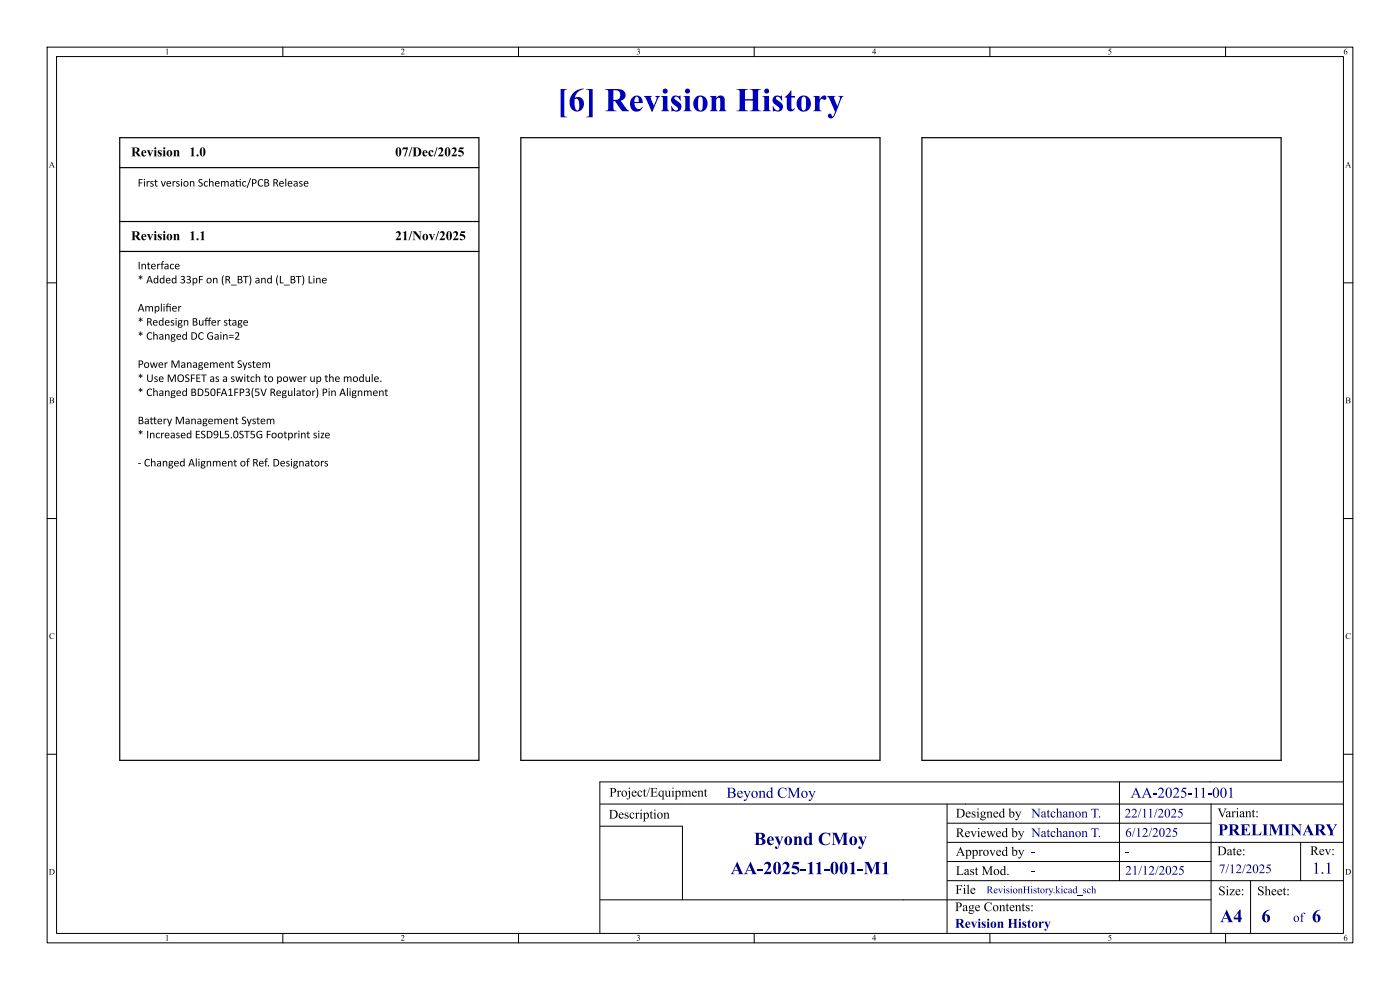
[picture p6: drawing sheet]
<svg xmlns="http://www.w3.org/2000/svg" width="297mm" height="210mm" viewBox="0 0 297 210" stroke-linecap="round" stroke-linejoin="round" font-family="sans-serif">
<defs><g id="words">
<text font-size="7.1" fill="#0000c2" x="118.2" y="25.4">[6] RevisionHistory</text>
<g font-size="3.9" fill="#00007f">
<text x="159.9" y="180.3">BeyondCMoy</text>
<text x="155" y="186.4">AA-2025-11-001-M1</text>
<text x="258.8" y="196.6">A4</text>
<text x="267.6" y="196.6">6</text>
<text x="278.3" y="196.6">6</text>
</g>
<g font-size="3.5" fill="#00007f">
<text x="258.4" y="178.1">PRELIMINARY</text>
<text x="278.4" y="186.2">1.1</text>
</g>
<g font-size="3.2" fill="#00007f">
<text x="154.1" y="170.1">BeyondCMoy</text>
<text x="239.9" y="170.1">AA-2025-11-001</text>
</g>
<g font-size="2.8">
<text x="27.8" y="33.9">Revision 1.0</text>
<text x="83.8" y="33.9">07/Dec/2025</text>
<text x="27.8" y="51.7">Revision 1.1</text>
<text x="83.8" y="51.7">21/Nov/2025</text>
<text x="129.3" y="169.7">Project/Equipment</text>
<text x="129.1" y="174.4">Description</text>
<text x="202.8" y="178.3">Reviewedby NatchanonT.</text>
<text x="202.8" y="174.1">Designedby</text>
<text x="258.3" y="174.1">Variant:</text>
<text x="258.2" y="182.1">Date:</text>
<text x="277.9" y="182.1">Rev:</text>
<text x="202.7" y="190.3">File</text>
<text x="202.8" y="186.3">LastMod.</text>
<text x="258.5" y="190.6">Size:</text>
<text x="266.7" y="190.6">Sheet:</text>
<text x="202.6" y="194">PageContents:</text>
</g>
<g font-size="2.8" fill="#00007f">
<text x="218.8" y="174.1">NatchanonT.</text>
<text x="238.6" y="174.1">22/11/2025</text>
<text x="238.7" y="178.2">6/12/2025</text>
<text x="202.8" y="182.3">Approvedby -</text>
<text x="258.6" y="185.9">7/12/2025</text>
<text x="238.7" y="186.3">21/12/2025</text>
<text x="202.6" y="197.5">RevisionHistory</text>
<text x="274.3" y="196.2">of</text>
</g>
<g font-size="2.5">
<text x="29.2" y="40.1">FirstversionSchematic/PCB</text>
<text x="57.8" y="40.1">Release</text>
<text x="29.2" y="57.8">Interface</text>
<text x="29.2" y="60.8">* Added33pFon (R_BT)and(L_BT)Line</text>
<text x="29.2" y="66.8">Amplifier</text>
<text x="29.2" y="69.8">* RedesignBufferstage</text>
<text x="29.2" y="72.8">* ChangedDCGain=2</text>
<text x="29.2" y="78.7">PowerManagementSystem</text>
<text x="29.2" y="81.7">* UseMOSFET</text>
<text x="44.4" y="81.7">asaswitchto powerupthe module.</text>
<text x="29.2" y="84.7">* ChangedBD50FA1FP3(5V</text>
<text x="57.2" y="84.7">Regulator)PinAlignment</text>
<text x="29.2" y="90.7">BatteryManagementSystem</text>
<text x="29.2" y="93.7">* IncreasedESD9L5.0ST5G</text>
<text x="56.4" y="93.7">Footprintsize</text>
<text x="29.2" y="99.7">- ChangedAlignmentof Ref.Designators</text>
</g>
<text font-size="2.2" fill="#00007f" x="209.3" y="190">RevisionHistory.kicad_sch</text>
<g font-size="1.8">
<text x="35" y="12">1</text>
<text x="85" y="12">2</text>
<text x="135" y="12">3</text>
<text x="185" y="12">4</text>
<text x="235" y="12">5</text>
<text x="285" y="12">6</text>
<text x="10.3" y="36">A</text>
<text x="285.3" y="36">A</text>
<text x="10.4" y="86">B</text>
<text x="285.4" y="86">B</text>
<text x="10.4" y="136">C</text>
<text x="285.4" y="136">C</text>
<text x="10.3" y="186">D</text>
<text x="285.3" y="186">D</text>
<text x="35" y="200">1</text>
<text x="85" y="200">2</text>
<text x="135" y="200">3</text>
<text x="185" y="200">4</text>
<text x="235" y="200">5</text>
<text x="285" y="200">6</text>
</g>
</g></defs>
<g fill="none" stroke="#000" stroke-width=".21">
<path d="M10 10h277v190h-277zM12 12h273v186h-273zM60 10v2M110 10v2M160 10v2M210 10v2M260 10v2M10 60h2M285 60h2M10 110h2M285 110h2M10 160h2"/>
<path d="M285 178.7h-9.1v8.1M285 160h2M60 198v2M110 198v2M160 198v2M191.6 190.9h65.3M210 198v2M260 198v2M265.3 186.8v11.2"/>
</g>
<path d="M281.2 174.9h1.1l-.2 .1 .6 1.1 .5-1-.2-.2h.7l-.3 .2a1.88 1.88 0 0 0-.6 1.9l.3 .2h-1.3l.4-.3a2.02 2.02 0 0 0-.7-1.8z" fill="#00007f"/>
<path d="M127.3 165.9h157.6M127.3 170.6h17.2M127.3 175.3h17.5M144.6 170.6h112.1M201 178.7h74.9M201 174.6h55.9M127.3 190.9h64.3M201 182.8h55.9" fill="none" stroke="#000" stroke-width=".21"/>
<path d="M218.9 184.9h.7v.2h-.7z" fill="#00007f"/>
<path d="M201 186.8h55.7" fill="none" stroke="#000" stroke-width=".21"/>
<path d="M238.8 180.8h.7v.2h-.7z" fill="#00007f"/>
<path d="M127.3 165.9v32.1M144.8 175.3v15.6M200.9 170.6v27.4M237.5 165.9v20.9M256.8 170.6h28.2M256.9 170.6v27.4M256.8 186.8h28.2" fill="none" stroke="#000" stroke-width=".21"/>
<path d="M25.4 29.2h76.2v132.1h-76.2zM25.4 35.6h76.2M110.5 29.2h76.2v132.1h-76.2zM195.6 29.2h76.2v132.1h-76.2zM25.4 47h76.2M25.4 53.3h76.2" fill="none" stroke="#000" stroke-width=".25"/>
<use href="#words"/>
</svg>
